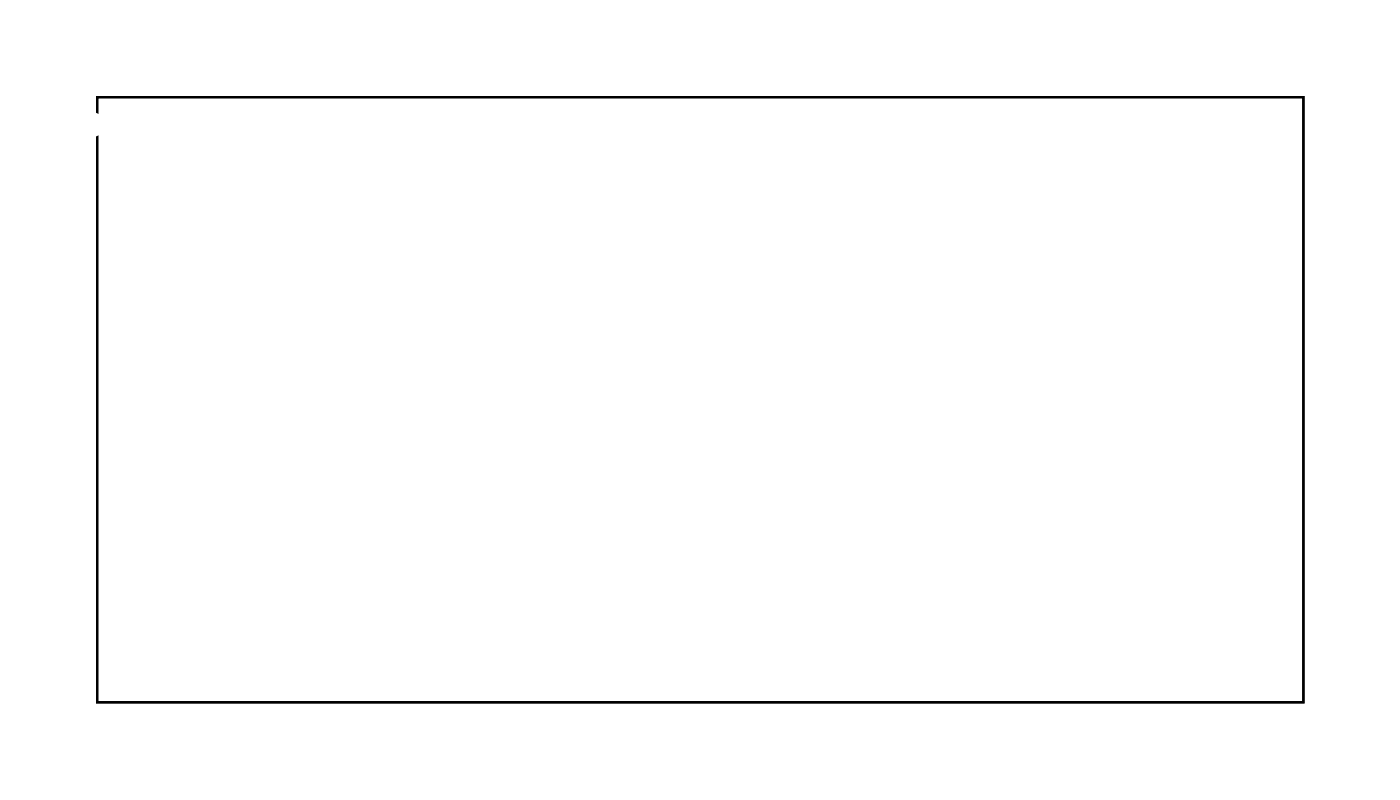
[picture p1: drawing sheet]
<svg xmlns="http://www.w3.org/2000/svg" width="123mm" height="71mm" viewBox="0 0 123 71" stroke-linecap="round" stroke-linejoin="round" font-family="sans-serif">
<path d="M8.6 8.6h106.4v53.3h-106.4z" fill="none" stroke="#000" stroke-width=".2"/>
<path d="M8.6 8.6h106.4v53.3h-106.4z" fill="none" stroke="#000" stroke-width=".09"/>
<circle cx="38.7" cy="46.8" r=".7" fill="#fff"/>
<circle cx="38.7" cy="46.8" r=".7" fill="none" stroke="#fff" stroke-width=".76" stroke-linecap="butt"/>
<circle cx="48.9" cy="46.8" r=".7" fill="#fff"/>
<circle cx="48.9" cy="46.8" r=".7" fill="none" stroke="#fff" stroke-width=".76" stroke-linecap="butt"/>
<circle cx="38.7" cy="29" r=".7" fill="#fff"/>
<circle cx="38.7" cy="29" r=".7" fill="none" stroke="#fff" stroke-width=".76" stroke-linecap="butt"/>
<circle cx="48.9" cy="29" r=".7" fill="#fff"/>
<circle cx="48.9" cy="29" r=".7" fill="none" stroke="#fff" stroke-width=".76" stroke-linecap="butt"/>
<path d="M68.5 33.4h1.4v1.4h-1.4z" fill="#fff"/>
<path d="M68.5 33.4h1.4v1.4h-1.4z" fill="none" stroke="#fff" stroke-width=".76" stroke-linecap="butt"/>
<circle cx="69.2" cy="29" r=".7" fill="#fff"/>
<circle cx="69.2" cy="29" r=".7" fill="none" stroke="#fff" stroke-width=".76" stroke-linecap="butt"/>
<circle cx="69.2" cy="31.6" r=".7" fill="#fff"/>
<circle cx="69.2" cy="31.6" r=".7" fill="none" stroke="#fff" stroke-width=".76" stroke-linecap="butt"/>
<circle cx="69.2" cy="34.1" r=".7" fill="#fff"/>
<circle cx="69.2" cy="34.1" r=".7" fill="none" stroke="#fff" stroke-width=".76" stroke-linecap="butt"/>
<circle cx="56.5" cy="29" r=".7" fill="#fff"/>
<circle cx="56.5" cy="29" r=".7" fill="none" stroke="#fff" stroke-width=".76" stroke-linecap="butt"/>
<circle cx="66.6" cy="29" r=".7" fill="#fff"/>
<circle cx="66.6" cy="29" r=".7" fill="none" stroke="#fff" stroke-width=".76" stroke-linecap="butt"/>
<circle cx="76.8" cy="39.2" r=".7" fill="#fff"/>
<circle cx="76.8" cy="39.2" r=".7" fill="none" stroke="#fff" stroke-width=".76" stroke-linecap="butt"/>
<circle cx="87" cy="39.2" r=".7" fill="#fff"/>
<circle cx="87" cy="39.2" r=".7" fill="none" stroke="#fff" stroke-width=".76" stroke-linecap="butt"/>
<circle cx="15.8" cy="11.2" r=".72" fill="#fff"/>
<circle cx="15.8" cy="11.2" r=".72" fill="none" stroke="#fff" stroke-width=".69" stroke-linecap="butt"/>
<path d="M14.9 10.3h1.9v1.9h-1.9zM15.3 11.2a.51 .51 0 0 0 1 0 .51 .51 0 0 0-1 0z" fill="#fff"/>
<g fill="none" stroke="#fff" stroke-width=".25">
<path d="M14.9 10.3h1.9v1.9h-1.9z"/>
<circle cx="15.8" cy="11.2" r=".51"/>
</g>
<circle cx="13.3" cy="11" r=".72" fill="#fff"/>
<circle cx="13.3" cy="11" r=".72" fill="none" stroke="#fff" stroke-width=".69" stroke-linecap="butt"/>
<circle cx="10.8" cy="11.2" r=".72" fill="#fff"/>
<circle cx="10.8" cy="11.2" r=".72" fill="none" stroke="#fff" stroke-width=".69" stroke-linecap="butt"/>
<circle cx="8.2" cy="11" r=".72" fill="#fff"/>
<circle cx="8.2" cy="11" r=".72" fill="none" stroke="#fff" stroke-width=".69" stroke-linecap="butt"/>
<circle cx="48.9" cy="39.2" r=".7" fill="#fff"/>
<circle cx="48.9" cy="39.2" r=".7" fill="none" stroke="#fff" stroke-width=".76" stroke-linecap="butt"/>
<circle cx="38.7" cy="39.2" r=".7" fill="#fff"/>
<circle cx="38.7" cy="39.2" r=".7" fill="none" stroke="#fff" stroke-width=".76" stroke-linecap="butt"/>
<circle cx="56.5" cy="13.8" r=".75" fill="#fff"/>
<circle cx="56.5" cy="13.8" r=".75" fill="none" stroke="#fff" stroke-width=".74" stroke-linecap="butt"/>
<circle cx="56.5" cy="23.9" r=".75" fill="#fff"/>
<circle cx="56.5" cy="23.9" r=".75" fill="none" stroke="#fff" stroke-width=".74" stroke-linecap="butt"/>
<circle cx="76.8" cy="44.3" r=".75" fill="#fff"/>
<circle cx="76.8" cy="44.3" r=".75" fill="none" stroke="#fff" stroke-width=".74" stroke-linecap="butt"/>
<circle cx="87" cy="44.3" r=".75" fill="#fff"/>
<circle cx="87" cy="44.3" r=".75" fill="none" stroke="#fff" stroke-width=".74" stroke-linecap="butt"/>
<circle cx="48.8" cy="24" r=".35" fill="#fff"/>
<circle cx="48.8" cy="24" r=".35" fill="none" stroke="#fff" stroke-width=".55"/>
<circle cx="41.2" cy="13.8" r=".35" fill="#fff"/>
<circle cx="41.2" cy="13.8" r=".35" fill="none" stroke="#fff" stroke-width=".55"/>
<circle cx="92" cy="59.5" r=".57" fill="#fff"/>
<circle cx="92" cy="59.5" r=".57" fill="none" stroke="#fff" stroke-width=".54"/>
<circle cx="51.4" cy="59.5" r=".57" fill="#fff"/>
<circle cx="51.4" cy="59.5" r=".57" fill="none" stroke="#fff" stroke-width=".54"/>
<circle cx="94.6" cy="59.5" r=".57" fill="#fff"/>
<circle cx="94.6" cy="59.5" r=".57" fill="none" stroke="#fff" stroke-width=".54"/>
<circle cx="97.1" cy="59.5" r=".57" fill="#fff"/>
<circle cx="97.1" cy="59.5" r=".57" fill="none" stroke="#fff" stroke-width=".54"/>
<circle cx="99.7" cy="59.5" r=".57" fill="#fff"/>
<circle cx="99.7" cy="59.5" r=".57" fill="none" stroke="#fff" stroke-width=".54"/>
<circle cx="102.2" cy="59.5" r=".57" fill="#fff"/>
<circle cx="102.2" cy="59.5" r=".57" fill="none" stroke="#fff" stroke-width=".54"/>
<circle cx="109.8" cy="23.9" r=".66" fill="#fff"/>
<circle cx="109.8" cy="23.9" r=".66" fill="none" stroke="#fff" stroke-width=".62" stroke-linecap="butt"/>
<circle cx="104.7" cy="59.5" r=".57" fill="#fff"/>
<circle cx="104.7" cy="59.5" r=".57" fill="none" stroke="#fff" stroke-width=".54"/>
<circle cx="107.3" cy="59.5" r=".57" fill="#fff"/>
<circle cx="107.3" cy="59.5" r=".57" fill="none" stroke="#fff" stroke-width=".54"/>
<circle cx="52.4" cy="11.2" r=".57" fill="#fff"/>
<circle cx="52.4" cy="11.2" r=".57" fill="none" stroke="#fff" stroke-width=".54"/>
<circle cx="66.6" cy="59.5" r=".57" fill="#fff"/>
<circle cx="66.6" cy="59.5" r=".57" fill="none" stroke="#fff" stroke-width=".54"/>
<circle cx="69.2" cy="59.5" r=".57" fill="#fff"/>
<circle cx="69.2" cy="59.5" r=".57" fill="none" stroke="#fff" stroke-width=".54"/>
<circle cx="71.7" cy="59.5" r=".57" fill="#fff"/>
<circle cx="71.7" cy="59.5" r=".57" fill="none" stroke="#fff" stroke-width=".54"/>
<circle cx="74.3" cy="59.5" r=".57" fill="#fff"/>
<circle cx="74.3" cy="59.5" r=".57" fill="none" stroke="#fff" stroke-width=".54"/>
<circle cx="109.8" cy="44.3" r=".66" fill="#fff"/>
<circle cx="109.8" cy="44.3" r=".66" fill="none" stroke="#fff" stroke-width=".62" stroke-linecap="butt"/>
<circle cx="76.8" cy="59.5" r=".57" fill="#fff"/>
<circle cx="76.8" cy="59.5" r=".57" fill="none" stroke="#fff" stroke-width=".54"/>
<circle cx="79.3" cy="59.5" r=".57" fill="#fff"/>
<circle cx="79.3" cy="59.5" r=".57" fill="none" stroke="#fff" stroke-width=".54"/>
<circle cx="81.9" cy="59.5" r=".57" fill="#fff"/>
<circle cx="81.9" cy="59.5" r=".57" fill="none" stroke="#fff" stroke-width=".54"/>
<circle cx="84.4" cy="59.5" r=".57" fill="#fff"/>
<circle cx="84.4" cy="59.5" r=".57" fill="none" stroke="#fff" stroke-width=".54"/>
<circle cx="71.7" cy="11.2" r=".57" fill="#fff"/>
<circle cx="71.7" cy="11.2" r=".57" fill="none" stroke="#fff" stroke-width=".54"/>
<circle cx="109.8" cy="13.8" r=".66" fill="#fff"/>
<circle cx="109.8" cy="13.8" r=".66" fill="none" stroke="#fff" stroke-width=".62" stroke-linecap="butt"/>
<circle cx="109.8" cy="34.1" r=".66" fill="#fff"/>
<circle cx="109.8" cy="34.1" r=".66" fill="none" stroke="#fff" stroke-width=".62" stroke-linecap="butt"/>
<circle cx="109.8" cy="54.4" r=".66" fill="#fff"/>
<circle cx="109.8" cy="54.4" r=".66" fill="none" stroke="#fff" stroke-width=".62" stroke-linecap="butt"/>
<circle cx="42.3" cy="11.2" r=".57" fill="#fff"/>
<circle cx="42.3" cy="11.2" r=".57" fill="none" stroke="#fff" stroke-width=".54"/>
<circle cx="61.6" cy="59.5" r=".57" fill="#fff"/>
<circle cx="61.6" cy="59.5" r=".57" fill="none" stroke="#fff" stroke-width=".54"/>
<circle cx="61.6" cy="11.2" r=".57" fill="#fff"/>
<circle cx="61.6" cy="11.2" r=".57" fill="none" stroke="#fff" stroke-width=".54"/>
<circle cx="109.8" cy="18.9" r=".66" fill="#fff"/>
<circle cx="109.8" cy="18.9" r=".66" fill="none" stroke="#fff" stroke-width=".62" stroke-linecap="butt"/>
<circle cx="109.8" cy="29" r=".66" fill="#fff"/>
<circle cx="109.8" cy="29" r=".66" fill="none" stroke="#fff" stroke-width=".62" stroke-linecap="butt"/>
<circle cx="109.8" cy="39.2" r=".66" fill="#fff"/>
<circle cx="109.8" cy="39.2" r=".66" fill="none" stroke="#fff" stroke-width=".62" stroke-linecap="butt"/>
<circle cx="102.2" cy="11.2" r=".57" fill="#fff"/>
<circle cx="102.2" cy="11.2" r=".57" fill="none" stroke="#fff" stroke-width=".54"/>
<circle cx="109.8" cy="49.3" r=".66" fill="#fff"/>
<circle cx="109.8" cy="49.3" r=".66" fill="none" stroke="#fff" stroke-width=".62" stroke-linecap="butt"/>
<circle cx="99.7" cy="11.2" r=".57" fill="#fff"/>
<circle cx="99.7" cy="11.2" r=".57" fill="none" stroke="#fff" stroke-width=".54"/>
<circle cx="97.1" cy="11.2" r=".57" fill="#fff"/>
<circle cx="97.1" cy="11.2" r=".57" fill="none" stroke="#fff" stroke-width=".54"/>
<circle cx="94.6" cy="11.2" r=".57" fill="#fff"/>
<circle cx="94.6" cy="11.2" r=".57" fill="none" stroke="#fff" stroke-width=".54"/>
<circle cx="92" cy="11.2" r=".57" fill="#fff"/>
<circle cx="92" cy="11.2" r=".57" fill="none" stroke="#fff" stroke-width=".54"/>
<circle cx="89.5" cy="11.2" r=".57" fill="#fff"/>
<circle cx="89.5" cy="11.2" r=".57" fill="none" stroke="#fff" stroke-width=".54"/>
<circle cx="87" cy="11.2" r=".57" fill="#fff"/>
<circle cx="87" cy="11.2" r=".57" fill="none" stroke="#fff" stroke-width=".54"/>
<circle cx="84.4" cy="11.2" r=".57" fill="#fff"/>
<circle cx="84.4" cy="11.2" r=".57" fill="none" stroke="#fff" stroke-width=".54"/>
<circle cx="37.2" cy="11.2" r=".57" fill="#fff"/>
<circle cx="37.2" cy="11.2" r=".57" fill="none" stroke="#fff" stroke-width=".54"/>
<circle cx="47.3" cy="11.2" r=".57" fill="#fff"/>
<circle cx="47.3" cy="11.2" r=".57" fill="none" stroke="#fff" stroke-width=".54"/>
<circle cx="57.5" cy="11.2" r=".57" fill="#fff"/>
<circle cx="57.5" cy="11.2" r=".57" fill="none" stroke="#fff" stroke-width=".54"/>
<circle cx="46.3" cy="59.5" r=".57" fill="#fff"/>
<circle cx="46.3" cy="59.5" r=".57" fill="none" stroke="#fff" stroke-width=".54"/>
<circle cx="56.5" cy="59.5" r=".57" fill="#fff"/>
<circle cx="56.5" cy="59.5" r=".57" fill="none" stroke="#fff" stroke-width=".54"/>
<circle cx="76.8" cy="11.2" r=".57" fill="#fff"/>
<circle cx="76.8" cy="11.2" r=".57" fill="none" stroke="#fff" stroke-width=".54"/>
<circle cx="66.6" cy="11.2" r=".57" fill="#fff"/>
<circle cx="66.6" cy="11.2" r=".57" fill="none" stroke="#fff" stroke-width=".54"/>
<circle cx="109.8" cy="11.2" r=".66" fill="#fff"/>
<circle cx="109.8" cy="11.2" r=".66" fill="none" stroke="#fff" stroke-width=".62" stroke-linecap="butt"/>
<circle cx="109.8" cy="16.3" r=".66" fill="#fff"/>
<circle cx="109.8" cy="16.3" r=".66" fill="none" stroke="#fff" stroke-width=".62" stroke-linecap="butt"/>
<circle cx="109.8" cy="21.4" r=".66" fill="#fff"/>
<circle cx="109.8" cy="21.4" r=".66" fill="none" stroke="#fff" stroke-width=".62" stroke-linecap="butt"/>
<circle cx="109.8" cy="26.5" r=".66" fill="#fff"/>
<circle cx="109.8" cy="26.5" r=".66" fill="none" stroke="#fff" stroke-width=".62" stroke-linecap="butt"/>
<circle cx="109.8" cy="31.6" r=".66" fill="#fff"/>
<circle cx="109.8" cy="31.6" r=".66" fill="none" stroke="#fff" stroke-width=".62" stroke-linecap="butt"/>
<circle cx="109.8" cy="36.6" r=".66" fill="#fff"/>
<circle cx="109.8" cy="36.6" r=".66" fill="none" stroke="#fff" stroke-width=".62" stroke-linecap="butt"/>
<circle cx="109.8" cy="41.7" r=".66" fill="#fff"/>
<circle cx="109.8" cy="41.7" r=".66" fill="none" stroke="#fff" stroke-width=".62" stroke-linecap="butt"/>
<circle cx="109.8" cy="46.8" r=".66" fill="#fff"/>
<circle cx="109.8" cy="46.8" r=".66" fill="none" stroke="#fff" stroke-width=".62" stroke-linecap="butt"/>
<circle cx="109.8" cy="51.9" r=".66" fill="#fff"/>
<circle cx="109.8" cy="51.9" r=".66" fill="none" stroke="#fff" stroke-width=".62" stroke-linecap="butt"/>
<circle cx="34.6" cy="11.2" r=".57" fill="#fff"/>
<circle cx="34.6" cy="11.2" r=".57" fill="none" stroke="#fff" stroke-width=".54"/>
<circle cx="39.7" cy="11.2" r=".57" fill="#fff"/>
<circle cx="39.7" cy="11.2" r=".57" fill="none" stroke="#fff" stroke-width=".54"/>
<circle cx="44.8" cy="11.2" r=".57" fill="#fff"/>
<circle cx="44.8" cy="11.2" r=".57" fill="none" stroke="#fff" stroke-width=".54"/>
<circle cx="49.9" cy="11.2" r=".57" fill="#fff"/>
<circle cx="49.9" cy="11.2" r=".57" fill="none" stroke="#fff" stroke-width=".54"/>
<circle cx="55" cy="11.2" r=".57" fill="#fff"/>
<circle cx="55" cy="11.2" r=".57" fill="none" stroke="#fff" stroke-width=".54"/>
<circle cx="43.8" cy="59.5" r=".57" fill="#fff"/>
<circle cx="43.8" cy="59.5" r=".57" fill="none" stroke="#fff" stroke-width=".54"/>
<circle cx="48.9" cy="59.5" r=".57" fill="#fff"/>
<circle cx="48.9" cy="59.5" r=".57" fill="none" stroke="#fff" stroke-width=".54"/>
<circle cx="53.9" cy="59.5" r=".57" fill="#fff"/>
<circle cx="53.9" cy="59.5" r=".57" fill="none" stroke="#fff" stroke-width=".54"/>
<circle cx="59" cy="59.5" r=".57" fill="#fff"/>
<circle cx="59" cy="59.5" r=".57" fill="none" stroke="#fff" stroke-width=".54"/>
<circle cx="79.3" cy="11.2" r=".57" fill="#fff"/>
<circle cx="79.3" cy="11.2" r=".57" fill="none" stroke="#fff" stroke-width=".54"/>
<circle cx="74.3" cy="11.2" r=".57" fill="#fff"/>
<circle cx="74.3" cy="11.2" r=".57" fill="none" stroke="#fff" stroke-width=".54"/>
<circle cx="69.2" cy="11.2" r=".57" fill="#fff"/>
<circle cx="69.2" cy="11.2" r=".57" fill="none" stroke="#fff" stroke-width=".54"/>
<circle cx="64.1" cy="11.2" r=".57" fill="#fff"/>
<circle cx="64.1" cy="11.2" r=".57" fill="none" stroke="#fff" stroke-width=".54"/>
<circle cx="112.4" cy="11.2" r=".66" fill="#fff"/>
<circle cx="112.4" cy="11.2" r=".66" fill="none" stroke="#fff" stroke-width=".62" stroke-linecap="butt"/>
<circle cx="112.4" cy="13.8" r=".66" fill="#fff"/>
<circle cx="112.4" cy="13.8" r=".66" fill="none" stroke="#fff" stroke-width=".62" stroke-linecap="butt"/>
<circle cx="112.4" cy="16.3" r=".66" fill="#fff"/>
<circle cx="112.4" cy="16.3" r=".66" fill="none" stroke="#fff" stroke-width=".62" stroke-linecap="butt"/>
<circle cx="112.4" cy="18.9" r=".66" fill="#fff"/>
<circle cx="112.4" cy="18.9" r=".66" fill="none" stroke="#fff" stroke-width=".62" stroke-linecap="butt"/>
<circle cx="112.4" cy="21.4" r=".66" fill="#fff"/>
<circle cx="112.4" cy="21.4" r=".66" fill="none" stroke="#fff" stroke-width=".62" stroke-linecap="butt"/>
<circle cx="112.4" cy="23.9" r=".66" fill="#fff"/>
<circle cx="112.4" cy="23.9" r=".66" fill="none" stroke="#fff" stroke-width=".62" stroke-linecap="butt"/>
<circle cx="112.4" cy="26.5" r=".66" fill="#fff"/>
<circle cx="112.4" cy="26.5" r=".66" fill="none" stroke="#fff" stroke-width=".62" stroke-linecap="butt"/>
<circle cx="112.4" cy="29" r=".66" fill="#fff"/>
<circle cx="112.4" cy="29" r=".66" fill="none" stroke="#fff" stroke-width=".62" stroke-linecap="butt"/>
<circle cx="112.4" cy="31.6" r=".66" fill="#fff"/>
<circle cx="112.4" cy="31.6" r=".66" fill="none" stroke="#fff" stroke-width=".62" stroke-linecap="butt"/>
<circle cx="112.4" cy="34.1" r=".66" fill="#fff"/>
<circle cx="112.4" cy="34.1" r=".66" fill="none" stroke="#fff" stroke-width=".62" stroke-linecap="butt"/>
<circle cx="112.4" cy="36.6" r=".66" fill="#fff"/>
<circle cx="112.4" cy="36.6" r=".66" fill="none" stroke="#fff" stroke-width=".62" stroke-linecap="butt"/>
<circle cx="112.4" cy="39.2" r=".66" fill="#fff"/>
<circle cx="112.4" cy="39.2" r=".66" fill="none" stroke="#fff" stroke-width=".62" stroke-linecap="butt"/>
<circle cx="112.4" cy="41.7" r=".66" fill="#fff"/>
<circle cx="112.4" cy="41.7" r=".66" fill="none" stroke="#fff" stroke-width=".62" stroke-linecap="butt"/>
<circle cx="112.4" cy="44.3" r=".66" fill="#fff"/>
<circle cx="112.4" cy="44.3" r=".66" fill="none" stroke="#fff" stroke-width=".62" stroke-linecap="butt"/>
<circle cx="112.4" cy="46.8" r=".66" fill="#fff"/>
<circle cx="112.4" cy="46.8" r=".66" fill="none" stroke="#fff" stroke-width=".62" stroke-linecap="butt"/>
<circle cx="112.4" cy="49.3" r=".66" fill="#fff"/>
<circle cx="112.4" cy="49.3" r=".66" fill="none" stroke="#fff" stroke-width=".62" stroke-linecap="butt"/>
<circle cx="112.4" cy="51.9" r=".66" fill="#fff"/>
<circle cx="112.4" cy="51.9" r=".66" fill="none" stroke="#fff" stroke-width=".62" stroke-linecap="butt"/>
<circle cx="112.4" cy="54.4" r=".66" fill="#fff"/>
<circle cx="112.4" cy="54.4" r=".66" fill="none" stroke="#fff" stroke-width=".62" stroke-linecap="butt"/>
<circle cx="89.5" cy="59.5" r=".57" fill="#fff"/>
<circle cx="89.5" cy="59.5" r=".57" fill="none" stroke="#fff" stroke-width=".54"/>
<circle cx="38.7" cy="18.9" r=".35" fill="#fff"/>
<circle cx="38.7" cy="18.9" r=".35" fill="none" stroke="#fff" stroke-width=".55"/>
<circle cx="18.4" cy="23.9" r=".35" fill="#fff"/>
<circle cx="18.4" cy="23.9" r=".35" fill="none" stroke="#fff" stroke-width=".55"/>
<circle cx="18.4" cy="29" r=".35" fill="#fff"/>
<circle cx="18.4" cy="29" r=".35" fill="none" stroke="#fff" stroke-width=".55"/>
<circle cx="18.4" cy="34.1" r=".35" fill="#fff"/>
<circle cx="18.4" cy="34.1" r=".35" fill="none" stroke="#fff" stroke-width=".55"/>
<circle cx="33.6" cy="29" r=".35" fill="#fff"/>
<circle cx="33.6" cy="29" r=".35" fill="none" stroke="#fff" stroke-width=".55"/>
<circle cx="94.6" cy="46.8" r=".35" fill="#fff"/>
<circle cx="94.6" cy="46.8" r=".35" fill="none" stroke="#fff" stroke-width=".55"/>
<circle cx="41.2" cy="31.6" r=".35" fill="#fff"/>
<circle cx="41.2" cy="31.6" r=".35" fill="none" stroke="#fff" stroke-width=".55"/>
<circle cx="23.5" cy="54.4" r=".35" fill="#fff"/>
<circle cx="23.5" cy="54.4" r=".35" fill="none" stroke="#fff" stroke-width=".55"/>
<circle cx="23.5" cy="41.7" r=".35" fill="#fff"/>
<circle cx="23.5" cy="41.7" r=".35" fill="none" stroke="#fff" stroke-width=".55"/>
<circle cx="18.4" cy="57" r=".35" fill="#fff"/>
<circle cx="18.4" cy="57" r=".35" fill="none" stroke="#fff" stroke-width=".55"/>
<circle cx="18.4" cy="49.4" r=".35" fill="#fff"/>
<circle cx="18.4" cy="49.4" r=".35" fill="none" stroke="#fff" stroke-width=".55"/>
<circle cx="87" cy="54.4" r=".35" fill="#fff"/>
<circle cx="87" cy="54.4" r=".35" fill="none" stroke="#fff" stroke-width=".55"/>
<circle cx="87" cy="49.3" r=".35" fill="#fff"/>
<circle cx="87" cy="49.3" r=".35" fill="none" stroke="#fff" stroke-width=".55"/>
<circle cx="69.2" cy="54.4" r=".35" fill="#fff"/>
<circle cx="69.2" cy="54.4" r=".35" fill="none" stroke="#fff" stroke-width=".55"/>
<circle cx="69.2" cy="49.3" r=".35" fill="#fff"/>
<circle cx="69.2" cy="49.3" r=".35" fill="none" stroke="#fff" stroke-width=".55"/>
<circle cx="98.4" cy="26.6" r=".35" fill="#fff"/>
<circle cx="98.4" cy="26.6" r=".35" fill="none" stroke="#fff" stroke-width=".55"/>
<circle cx="95.5" cy="26.5" r=".35" fill="#fff"/>
<circle cx="95.5" cy="26.5" r=".35" fill="none" stroke="#fff" stroke-width=".55"/>
</svg>
